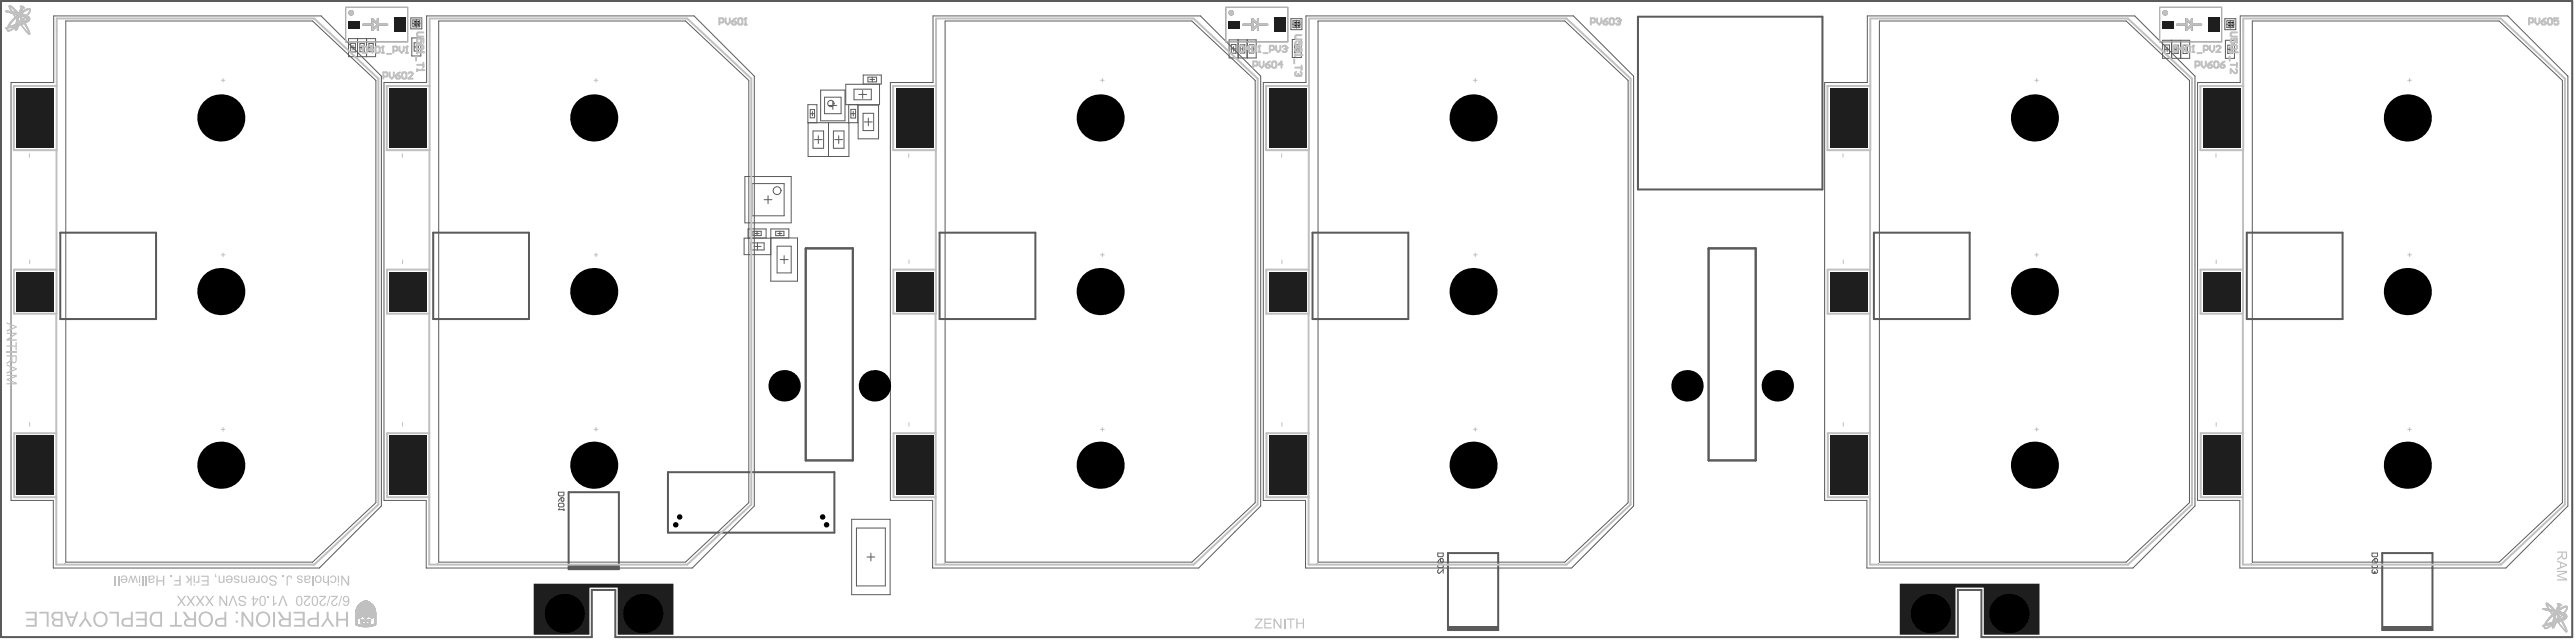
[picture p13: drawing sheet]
<svg xmlns="http://www.w3.org/2000/svg" width="1092mm" height="271mm" viewBox="0 0 1092 271" stroke-linecap="round" stroke-linejoin="round" font-family="sans-serif">
<g fill="none" stroke="#5a5a5a" stroke-width=".42">
<path d="M358.7 35.7h14.4v8.7h-14.4zM365.9 38.4v3.3M342.8 52h17.3v14.3h-17.3zM345.4 59.2h3.3M347.1 57.5v3.3M351.4 52v14.3M354.1 59.2h3.3M355.7 57.5v3.3M364 44.5h8.6v14.3h-8.6zM364.2 40h3.4M366.7 51.7h3.3M368.3 50v3.4"/>
<path d="M319.8 104.5h3M321.3 103v2.9M326.9 101h-11.3v6.9h11.3M326.9 100.9h11.4v18.3h-11.4zM330.9 110h3.4M332.6 108.4v3.3"/>
</g>
<path d="M241.2 208.6h21.3v32.7h-21.3zM283.3 200.2h70.6v25.6h-70.6zM614.2 234.4h21.3v32.7h-21.3zM1010.4 234.4h21.3v32.7h-21.3z" fill="none" stroke="#5a5a5a" stroke-width=".85"/>
<g fill="#5a5a5a">
<path d="M1010.4 265.4h21.3v1.7h-21.3z" fill-rule="evenodd"/>
<path d="M241.2 239.6h21.3v1.7h-21.3z" fill-rule="evenodd"/>
<path d="M614.2 265.4h21.3v1.7h-21.3z" fill-rule="evenodd"/>
</g>
<path d="M236.9 208.6h2.3v1.2l-.4 .4h-1.6l-.3-.4zM236.9 213.7l.3-.4h1.6l.4 .4v.8l-.4 .4h-1.6l-.3-.4zM236.9 216h2.3M238 211h.8l.4 .4v.7l-.4 .4-.8-.4zM238 211l-1.1 1.5M239.2 215.6v.8M609.8 234.4h2.4v1.2l-.4 .4h-1.6l-.4-.4zM609.8 239.5l.4-.4h1.6l.4 .4v.8l-.4 .3h-1.6l-.4-.3zM611 236.8h.8l.4 .4v.7l-.4 .4-.8-.4zM611 236.8l-1.2 1.5M610.2 241.4l-.4 .4v.8l.4 .4h.4l1.6-1.6v1.6" fill="none" stroke="#5a5a5a" stroke-width=".42"/>
<circle cx="236.9" cy="216" r=".17" fill="#5a5a5a"/>
<path d="M237.2 215.6l-.3 .4M1006.1 234.4h2.3v1.2l-.4 .4h-1.5l-.4-.4zM1006.1 239.5l.4-.4h1.5l.4 .4v.8l-.4 .3h-1.5l-.4-.3zM1007.3 236.8h.7l.4 .4v.7l-.4 .4-.7-.4zM1007.3 236.8l-1.2 1.5M1006.5 241.4l-.4 .4v.8l.8 .4" fill="none" stroke="#5a5a5a" stroke-width=".42"/>
<circle cx="1006.9" cy="243" r=".17" fill="#5a5a5a"/>
<path d="M362.2 37.8h7.4v4.5h-7.4zM344.8 55.5h4.5v7.3h-4.5zM353.5 55.5h4.5v7.3h-4.5zM366.1 48h4.5v7.4h-4.5zM318.4 103h5.7v2.9h-5.7zM329.6 104.4h6v11.3h-6zM1007.3 242.6l-.4 .4M1007.3 242.2v.4M1008 241.4l.4 .4v.8l-.4 .4-.7-.4" fill="none" stroke="#5a5a5a" stroke-width=".42"/>
<g fill="none" stroke="#5a5a5a" stroke-width=".42">
<path d="M22.8 6.7h113.4l25.6 25.6v182.2l-26.4 26.3h-112.8v-28.7h-17.9v-177.1h18.1zM27.9 8.9h104.7l26.8 25.2v179l-26.8 25.2h-104.7zM146.6 3.1h26.3v14.6h-26.3zM147.8 16.4h11.5v7.6h-11.5zM148.7 18.4h2v3.6h-2zM149.7 19.2v2M151.6 16.4v7.6M152.6 18.5h1.9v3.4h-1.9zM153.6 19.3v1.8M155.5 16.4v7.6M156.5 18.5h1.8v3.4h-1.8zM157.4 19.3v1.8"/>
<path d="M174.3 7.6h4.6v4.6h-4.6zM174.7 16.1h3.8v7.6h-3.8zM174.9 9.9h3.3M175.1 8.5h2.9v2.9h-2.9zM175.7 19.9h1.8M175.7 18.2h1.8v3.4h-1.8zM176.6 8.3v3.3M176.6 19v1.8M181 6.7h113.4l25.5 25.6v182.2l-26.3 26.3h-112.8v-28.7h-17.9v-177.1h18.1zM186.1 8.9h104.7l26.8 25.2v179l-26.8 25.2h-104.7zM395.8 6.7h113.4l25.5 25.6v182.2l-26.3 26.3h-112.8v-28.7h-17.9v-177.1h18.1zM400.9 8.9h104.6l26.9 25.2v179l-26.9 25.2h-104.6z"/>
<path d="M519.9 3.1h26.3v14.6h-26.3zM521.3 16.9h11.5v7.7h-11.5zM522.2 18.9h2v3.7h-2zM523.2 19.7v2M525.2 16.9v7.7M526.2 19h1.8v3.5h-1.8zM527.1 19.8v1.8M529 16.9v7.7M530 19h1.8v3.5h-1.8zM530.9 19.8v1.8M547.6 7.9h4.6v4.7h-4.6zM548.1 16.7h3.9v7.7h-3.9z"/>
<path d="M548.2 10.2h3.4M548.4 8.8h3v2.9h-3zM549.1 18.8h1.9v3.5h-1.9zM549.9 8.6v3.3M550.1 19.7v1.8M553.9 6.7h113.5l25.5 25.6v182.2l-26.3 26.3h-112.8v-28.7h-18v-177.1h18.1zM559 8.9h104.7l26.9 25.2v179l-26.9 25.2h-104.7zM792 6.7h113.5l25.5 25.6v182.2l-26.3 26.3h-112.8v-28.7h-18v-177.1h18.1zM797.1 8.9h104.7l26.9 25.2v179l-26.9 25.2h-104.7zM916 3.1h26.3v14.6h-26.3zM917.3 17.1h11.5v7.6h-11.5zM918.2 19.1h2v3.6h-2z"/>
<path d="M919.2 19.9v2M921.1 17.1v7.6M922.1 19.2h1.8v3.4h-1.8zM923 20v1.8M924.9 17.1v7.6M925.9 19.2h1.9v3.4h-1.9zM926.9 20v1.8M943.7 7.9h4.6v4.7h-4.6zM943.9 17.1h3.8v7.6h-3.8zM944.3 10.2h3.4M944.5 8.8h3v2.9h-3zM944.9 19.2h1.8v3.4h-1.8z"/>
<path d="M945.8 20v1.8M946 8.6v3.3M950.2 6.7h113.4l25.6 25.6v182.2l-26.3 26.3h-112.9v-28.7h-17.9v-177.1h18.1zM955.3 8.9h104.7l26.9 25.2v179l-26.9 25.2h-104.7zM148.7 20.2h2M152.6 20.2h1.9M156.5 20.2h1.8M348.1 38.2h10.3v13h-10.3zM366.1 31.8h7.7v3.8h-7.7zM368.1 32.7h3.7v2h-3.7zM369 33.7h2M370 32.7v2"/>
<path d="M522.2 20.7h2M526.2 20.7h1.8M530 20.7h1.8M549.1 20.6h1.9M918.2 20.9h2M922.1 20.9h1.8M925.9 20.9h1.9M944.9 20.9h1.8M342.7 44.4h3.8v7.6h-3.8zM343.7 48.2h1.8M343.7 46.4h1.8v3.5h-1.8zM344.6 47.3v1.8"/>
<path d="M349.7 41.2h7v7h-7zM351.6 44.7h3.3M353.2 43v3.4M360 44.4h3.8v7.6h-3.8zM360.9 48.2h2M360.9 46.4h2v3.6h-2zM361.9 47.2v2M315.9 74.8h19.7v19.7h-19.7zM318.9 77.8h13.7v13.7h-13.7zM317.3 97h7.6v3.9h-7.6zM319.4 98h3.5v1.9h-3.5zM320.2 99h1.8"/>
<path d="M321.1 98v1.9M324.1 84.6h3.3M325.8 83v3.3M326.9 97h7.7v3.9h-7.7zM329 98h3.5v1.9h-3.5zM329.9 99h1.8M330.8 98v1.9M361.2 220.1h16.4v32h-16.4zM363.3 223.8h12.2v24.6h-12.2zM367.7 236.1h3.4M369.4 234.4v3.4"/>
<circle cx="352.4" cy="43.9" r="1.33"/>
<circle cx="329.6" cy="80.8" r="1.66"/>
</g>
<g fill="none" stroke="#5a5a5a" stroke-width=".85">
<path d="M.4 .4h1090.6v269.7h-250.6v-20h-10v20h-569.4v-20h-10v20h-250.6zM153.9 10.4h4M157.9 8.1l2.4 2.3-2.4 2.3zM160.3 8.1v4.6M160.3 10.4h4M527.2 10.4h4M531.2 8.1l2.4 2.3-2.4 2.3zM533.6 8.1v4.6M533.6 10.4h4M694.7 7.1h78.3v73.2h-78.3zM923.4 10.4h4M927.4 8.1l2.3 2.3-2.3 2.3z"/>
<path d="M929.7 10.4h4M929.7 8.1v4.6M25.6 98.6h40.6v36.6h-40.6zM183.7 98.6h40.7v36.6h-40.7zM398.5 98.6h40.7v36.6h-40.7zM556.7 98.6h40.6v36.6h-40.6zM794.8 98.6h40.6v36.6h-40.6zM953 98.6h40.6v36.6h-40.6zM341.8 105.3h19.9v89.9h-19.9zM724.7 105.3h20v89.9h-20z"/>
</g>
<g fill="none" stroke="#5a5a5a" stroke-width="1.7">
<circle cx="148.9" cy="5.4" r=".33"/>
<circle cx="522.2" cy="5.4" r=".33"/>
<circle cx="918.4" cy="5.4" r=".33"/>
</g>
<g fill="none" stroke="#c0c0c0" stroke-width=".42">
<path d="M2.3 12v.1M2.4 4.7v.1M2.4 11.9v.2M2.4 4.7v.2M2.4 11.8v.3M2.5 4.6l.1 .4M2.6 11.8v.3M2.7 4.6v.4M2.7 11.8v.3M2.7 4.6v.5M2.8 11.7l-.1 .4M2.9 4.6v.5"/>
<path d="M2.9 11.7v.3M3 4.6v.5M3 11.6v1.2M3.1 11.5v1.5M3.2 4.7v.4M3.2 11.4v1.7M3.3 4.7v.4M3.3 11.2v1.1M3.3 12.6v.5M3.3 4.7v.5M3.3 12.8l.1 .4M3.4 10.9l-.1 1.1"/>
<path d="M3.5 4.7v.5M3.5 10.8v1M3.5 12.8v.4M3.6 4.7v.6M3.6 12.8v.4M3.6 10.5v1.3M3.7 4.8v.5M3.7 10.4v.8M3.7 11.3v.5M3.7 12.8v.4M3.8 2.6v.3M3.8 4.8v.5"/>
<path d="M3.8 10.2v.8M3.8 11.3v.5M3.8 12.8v.3M3.9 4.8l.1 .6M3.9 11.2v.6M3.9 12.8v.3M4 2.3v1M4 10l-.1 .9M4 2.3v1.2M4 4.8v.6M4 9.9v.8M4 11.2v.6"/>
<path d="M4 12.8v.3M4.1 4.8v.6M4.1 11.2v.6M4.1 12.8v.3M4.2 2.3v1.5M4.2 9.7l-.1 .8M4.3 2.3v.5M4.3 3.1v.8M4.3 4.8v.7M4.3 9.6v.7M4.3 11.2v.5M4.3 12.7v.4"/>
<path d="M4.3 3.2v.9M4.3 9.5v.7M4.3 11.1v.6M4.3 12.7v.3M4.4 2.4v.5M4.4 3.5l.1 .8M4.4 4.8l.1 .7M4.4 11.1v.6M4.5 9.3l-.1 .9M4.5 12.6l-.1 .4M4.6 2.5v.4M4.6 3.8v.7"/>
<path d="M4.6 4.8v.7M4.6 9.3v.6M4.6 11v.6M4.6 12.6v.3M4.6 2.5l.1 .6M4.6 3.9l.1 .8M4.6 4.9v.6M4.6 12.5v.3M4.7 9l-.1 .9M4.8 2.6v.6M4.8 4.2v.6M4.8 4.9v.7"/>
<path d="M4.8 9v.6M4.8 10.9v.7M4.8 12.5v.3M4.9 2.6v.6M4.9 4.3v1.3M4.9 8.9v.7M4.9 10.9v.7M4.9 12.5v.3M4.9 2.7l.1 .6M4.9 4.5v1.1M5 8.6l-.1 .9M5 10.9v.6"/>
<path d="M5 12.3l-.1 .4M5.1 2.9v.5M5.1 4.7v1M5.1 8.6v.7M5.1 10.9v.6M5.1 12.3v.3M5.2 2.9v.6M5.2 4.8v.9M5.2 8.4v.9M5.2 10.9v.6M5.2 12.2v.3M5.3 3v.6"/>
<path d="M5.3 5v.7M5.3 8.3v.7M5.3 10.8v.7M5.3 12.1v.4M5.4 3.1v.6M5.4 5v.8M5.4 8.3v.7M5.4 10.8v.7M5.4 12.1v.3M5.5 3.2l.1 .7M5.5 5.1l.1 .9M5.6 8.1l-.1 .8"/>
<path d="M5.6 10.7l-.1 .8M5.6 12v.3M5.6 3.3v.6M5.6 5.1v1M5.6 8v.7M5.6 10.7v.7M5.6 11.9v.3M5.7 3.3l.1 .8M5.7 5.1l.1 1.2M5.7 10.7v.7M5.8 7.9l-.1 .7M5.8 11.8v.3"/>
<path d="M5.9 3.5v.7M5.9 5.1v1.3M5.9 7.8v.7M5.9 10.6v.7M5.9 11.8v.3M5.9 5.1v.7M5.9 6.1v.4M5.9 7.7v.7M5.9 11.7v.3M6 3.6l.1 .8M6 5.1v.8M6 6.2l.1 .5"/>
<path d="M6.1 7.5l-.1 .8M6.1 10.5v.8M6.1 11.6v.3M6.2 3.8v.7M6.2 5.1v.8M6.2 6.4v.4M6.2 7.5v.7M6.2 10.5v.7M6.2 11.5v.3M6.2 3.9v.6M6.2 6.5v.5M6.2 7.4v.7"/>
<path d="M6.3 3.9l.1 .8M6.3 5.2v.8M6.3 6.7l.1 .4M6.3 10.5v.7M6.4 7.3l-.1 .7M6.4 11.4v.3M6.4 11.9v.6M6.5 4.1v.7M6.5 5.2v.8M6.5 6.9v1M6.5 10.5v2.3M6.5 4.2l.1 .8"/>
<path d="M6.5 5.2l.1 .9M6.5 7v.9M6.6 10.3v2.6M6.7 4.3v.8M6.7 5.3v.8M6.7 7v.7M6.7 10v2.9M6.8 4.4v.7M6.8 5.3v.8M6.8 6.9v.8M6.8 9.6v3.3M6.8 4.5l.1 1.6"/>
<path d="M6.9 6.7v1.2M6.9 9l-.1 3.8M7 4.6v1.5M7 6.7v.7M7 7.7v.3M7 8.6v2.6M7 12.5v.3M7.1 4.8v1.3M7.1 6.6v.8M7.1 7.7v3.4M7.1 12.1v.6M7.2 4.9v1.3"/>
<path d="M7.2 6.5v.8M7.2 7.8v3.2M7.2 12.1v.4M7.3 5v1.2M7.3 6.4v.8M7.3 7.5v2.3M7.3 10.2v.7M7.3 11.9v.6M7.4 5.1v4.4M7.5 10.1v.8M7.5 11.5l-.1 .8M7.5 5.2v3.8"/>
<path d="M7.5 11.4v.6M7.6 5.4l.1 3.5M7.7 10v.9M7.7 11l-.1 .8M7.8 5.5v2.7M7.8 8.7v.3M7.8 10v1.5M7.8 5.5v2.5M7.8 8.9v.2M7.8 10v1.3M7.9 9l.1 .3M8 5.5l-.1 2.2"/>
<path d="M8 9.9l-.1 1.2M8.1 5.3v1.9M8.1 9.2v.2M8.1 9.9v.9M8.1 9.3l.1 1.4M8.2 4.9v2.1M8.3 4.8v2.3M8.3 9.4v1.3M8.4 4.5v2.7M8.4 9.2v1.4M8.5 2.7v.1M8.5 4.2v3.2"/>
<path d="M8.5 8.6l-.1 2M8.6 2.6v.3M8.6 4.1v3.4M8.6 8.4v.6M8.6 9.5v1M8.7 2.6v.3M8.7 3.8v4.9M8.7 9.3v1.2M8.8 2.6v.3M8.8 3.6v1.2M8.8 5.3v1.4M8.8 6.8v1.4"/>
<path d="M8.8 9.3v.2M8.8 9.6v.9M8.9 2.6v.3M8.9 3.5v1.2M8.9 5.2v1.5M8.9 6.9v1.1M8.9 9.2v.2M8.9 9.6v.9M9 2.6v1.9M9.1 5.1v3.1M9.1 9l-.1 .3M9.1 9.5v1.2"/>
<path d="M9.1 2.7v1.4M9.1 5.1v2M9.1 7.3v1M9.1 9v.2M9.1 9.5v.9M9.1 10.5v.4M9.2 2.6v1.3M9.2 5.1v1.8M9.2 7.4v1M9.2 8.9v.2M9.2 9.5v.9M9.2 10.7v.2"/>
<path d="M9.3 7.5v1.5M9.3 9.4v.9M9.3 10.8l.1 .4M9.4 2.6v1.2M9.4 4.2v2.6M9.4 2.6v4.3M9.4 7.7v1.2M9.4 9.3v1M9.4 10.9v.3M9.5 5.9l.1 1.1M9.5 7.9l.1 1.1M9.5 9.3v.9"/>
<path d="M9.5 11.1l.1 .4M9.6 2.6l-.1 2.9M9.7 2.7v1.7M9.7 4.7v.6M9.7 6v1M9.7 8.1v1M9.7 9.3v.9M9.7 11.2v.3M9.7 2.7v.7M9.7 8.2v2M9.7 11.4v.3M9.8 2.7v.6"/>
<path d="M9.8 6v1M9.8 11.5l.1 .3M9.9 4.6l-.1 .6M9.9 8.2l-.1 2M10 3v.3M10 4.5v.6M10 6.1v1M10 8v.3M10 8.6v1.5M10 11.6v.4M10 3l.1 .4M10 8.7v1.4"/>
<path d="M10 11.8l.1 .3M10.1 4.5l-.1 .6M10.1 7.9l-.1 .4M10.2 3.1v.3M10.2 4.4v.6M10.2 6.1v1.1M10.2 7.8v.3M10.2 9v1M10.2 11.9v.3M10.3 3.2v.2M10.3 4.4v.5M10.3 6.1v1.1"/>
<path d="M10.3 7.7v.3M10.3 9v1M10.3 12v.4M10.3 4.3v.5M10.3 6.2v1.1M10.3 12.1l.1 .4M10.4 7.6l-.1 .4M10.4 8.9v1.3M10.5 4.2v.6M10.5 6.2v1.2M10.5 7.5v.3M10.5 8.9v1.5"/>
<path d="M10.5 12.3v.3M10.6 12.4l.1 .4M10.7 4.2v.5M10.7 6.3l-.1 1.4M10.7 8.7v1.9M10.7 4.2v.4M10.7 6.3v1.3M10.7 8.7v2.1M10.7 12.5v.4M10.8 4.1v.5M10.8 6.4v1.1M10.8 8.6v1.1"/>
<path d="M10.8 10v.9M10.8 12.6v.4M10.9 6.4l.1 1.2M10.9 8.6v1.1M10.9 10.1l.1 1.1M10.9 12.8l.1 .4M11 4l-.1 .5M11 4v.5M11 6.4v1.3M11 8.5v1.1M11 10.4v.9M11 12.9v.4"/>
<path d="M11.1 3.9v.5M11.1 6.4v1.3M11.1 10.5l.1 1M11.1 13l.1 .4M11.2 8.3l-.1 1.3M11.3 3.9v.4M11.3 6.5v1.3M11.3 8.3v1.3M11.3 10.8v.9M11.3 13.1v.5M11.3 6.5v1.5M11.3 8.1v1.4"/>
<path d="M11.3 10.9v.9M11.3 13.2v.5M11.4 11.1l.1 1M11.4 13.4l.1 .4M11.5 3.8v.4M11.5 6.3l-.1 3.2M11.6 3.8v.4M11.6 6.2v3.1M11.6 11.4v.8M11.6 13.5v.4M11.6 3.7v.5M11.6 11.5l.1 1"/>
<path d="M11.6 13.6l.1 .4M11.7 6l-.1 .5M11.7 6.7l-.1 2.6M11.8 3.7v.4M11.8 5.9v.5M11.8 6.8v2.5M11.8 11.8v.9M11.8 13.7v.4M11.9 3.7v.4M11.9 5.8v.5M11.9 6.9v2.3M11.9 12v.8"/>
<path d="M11.9 13.8v.4M11.9 6.9v2.2M11.9 12.1l.1 1M11.9 13.9l.1 .5M12 3.6l-.1 .5M12 5.5l-.1 .6M12.1 3.6v.4M12.1 5.5v.5M12.1 7v2M12.1 12.5v.8M12.1 14v.4M12.2 3.6v.4"/>
<path d="M12.2 5.3v.5M12.2 7v2M12.2 12.6v.9M12.2 14v.5M12.2 7.1v1.8M12.2 12.8l.1 1M12.2 14.1l.1 .5M12.3 5.1l-.1 .7M12.4 3.6v.4M12.4 4.9v.6M12.4 7.3v1.4M12.4 13.1v1.5"/>
<path d="M12.5 3.6l.1 .5M12.5 7.4v1.2M12.5 13.3v1.4M12.6 4.5l-.1 1M12.6 3.7v1.4M12.6 7.6v.8M12.6 13.7v.9M12.7 3.7v1.3M12.7 7.8v.4M12.7 14v.4M12.8 3.8v1M12.9 3.9v.6"/>
<path d="M146.6 3.1h26.3v14.6h-26.3zM519.9 3.1h26.3v14.6h-26.3zM916 3.1h26.3v14.6h-26.3zM252 34h1.6M252.8 33.3v1.5M625 34h1.5M625.8 33.3v1.5M863.1 34h1.5M863.9 33.3v1.5M12.5 65.1v1.6M170.7 65.1v1.6M385.5 65.1v1.6"/>
<path d="M543.6 65.1v1.6M781.7 65.1v1.6M939.9 65.1v1.6M12.6 110.2v1.6M170.8 110.2v1.6M252 108h1.6M252.8 107.2v1.6M385.5 110.2v1.6M543.7 110.2v1.6M625 108h1.5M625.8 107.2v1.6M781.8 110.2v1.6"/>
<path d="M863.1 108h1.5M863.9 107.2v1.6M940 110.2v1.6M12.6 179.1v1.6M170.8 179.1v1.6M385.5 179.1v1.6M543.7 179.1v1.6M781.8 179.1v1.6M940 179.1v1.6M252 182h1.6M252.8 181.2v1.6M625 182h1.5"/>
<path d="M625.8 181.2v1.6M863.1 182h1.5M863.9 181.2v1.6M150.9 260l1.1 .1M150.9 259.9h.9M150.9 259.8h.8M150.9 259.6l.6 .1M150.9 259.5h.5M150.9 259.3h.5M150.9 259.1h.5M151 259h8.3M151 258.8l8.3 .1"/>
<path d="M151 258.7h8.2M151 258.6h8.2M151.1 258.5h8.1M151.1 258.4l8.1 .1M151.1 258.3h1.2M151.1 258.2h1.1M151.2 258.1h.9M151.4 259.4l-.5 .1M151.4 257.5h1.3M151.4 259.2l-.5 .1M151.5 257.4h1.2M151.5 257.3h1.1"/>
<path d="M151.6 259.1h1.7M151.6 257.2h1M151.7 259.2h1.5M151.9 259.3h1.1M152 258h-.8M152.1 259.4h.7M152.1 257.9h-.8M152.2 256.3h1.8M152.3 257.7l-1 .1M152.3 257l-.6 .1M152.3 256.2h1.1M152.4 257.6l-1.1 .1"/>
<path d="M152.4 256.9l-.7 .1M152.4 256.1h1M152.5 257.6h.2M152.5 256.8l-.7 .1M152.6 256.7h-.7M152.6 257.7h.1M152.6 258.3h1M152.7 256.6l-.8 .1M152.7 257.5l-1.3 .1M152.7 258.2h.8M152.8 256.5l-.8 .1M152.8 258.1h.6"/>
<path d="M153 257.4h1.1M153 257.3l1.1 .1M153 257.2h.4M153 257.1h.4M153 257h.4M153 256.9h.4M153.1 259.9h1.4M153.2 259.8h1.1M153.2 255.5h2.2M153.4 258h-.4M153.4 255.4h1.3M153.4 259.7h.7"/>
<path d="M153.5 257.9h-.5M153.5 255.9l-.9 .1M153.5 256.8l-.5 .1M153.5 257.3h.5M153.6 256.2h.3M153.6 257.7l-.6 .1M153.6 256.7h-.6M153.6 257.2h.3M153.6 255.8l-.9 .1M153.7 256.1h.2M153.7 257.6l-.7 .1M153.7 256.6l-.7 .1"/>
<path d="M153.7 259l-2.7 .1M153.7 255.2h2.8M153.8 257.1h.1M153.8 256.6h.3M153.8 257.6h.3M153.8 255.7l-1 .1M153.9 259h2.5M153.9 256.7h.2M153.9 258.3h1.1M153.9 257.7h.2M153.9 255.1h2.4M154 255.6l-1 .1"/>
<path d="M154 256.8h.1M154.1 256.5l-1.1 .1M154.1 258.2h.7M154.1 257.5l-1.1 .1M154.1 256.4l-2 .1M154.1 255h2M154.1 255.5l-1 .1M154.2 258.1h.5M154.2 259.1h1.8M154.3 254.9h1.6M154.4 256.5h1M154.4 257.4h1"/>
<path d="M154.4 257.3l1 .1M154.4 257.2h.3M154.4 257.1h.3M154.4 257h.3M154.4 256.4h1M154.4 256.3h.3M154.4 256.2h.3M154.4 256h.3M154.4 255.5h1M154.4 259.2h1.4M154.6 259.3h1.1M154.6 254.7h1.1"/>
<path d="M154.7 258h-.4M154.8 256.9h-.4M154.8 255.9l-.4 .1M154.8 255.2l-1.2 .1M154.8 257.9h-.4M154.8 254.6h.6M154.8 259.4h.6M154.9 256.3h.4M154.9 255.8l-.5 .1M154.9 256.8l-.5 .1M154.9 255.4h.4M154.9 257.3h.4"/>
<path d="M154.9 257.7l-.5 .1M155 256.2h.2M155 256.7h-.6M155 255.7l-.6 .1M155 255.3h.2M155 257.2h.2M155 257.6l-.6 .1M155.1 256.1h.1M155.1 254.5h.1M155.2 257.6h.2M155.2 256.7h.2M155.2 255.7h.2"/>
<path d="M155.3 257.7h.1M155.3 258.3h1M155.3 256.8h.1M155.3 255.8h.1M155.4 256.6l-1 .1M155.4 258.2h.8M155.4 257.5l-1 .1M155.4 255.6l-1 .1M155.5 255.2l1.2 .1M155.5 258.1h.6M155.7 257.4h1M155.7 257.3l1 .1"/>
<path d="M155.7 257.2h.4M155.7 257.1h.4M155.7 257h.4M155.7 256.9h.4M155.7 256.4h1M155.7 256.3h1M155.7 256.2h.4M155.7 256h.4M155.7 255.9h.4M155.7 255.8h.4M155.7 255.7h.4M155.7 255.6h.4"/>
<path d="M155.7 255.5l1.5 .1M155.7 255.4l1.3 .1M155.7 255.3l1.1 .1M155.7 259.9h1.5M155.9 259.8h1.1M156 258h-.3M156.1 259.7h.7M156.1 257.9h-.4M156.2 256.8h-.5M156.2 257.3h.4M156.2 256.2h.4M156.3 256.7h-.6"/>
<path d="M156.3 257.7l-.6 .1M156.3 255.6l1 .1M156.3 257.2h.2M156.3 256.1h.2M156.4 256.6l-.7 .1M156.4 257.6l-.7 .1M156.4 255.7l1.1 .1M156.5 256.6h.2M156.5 257.6h.2M156.5 259h2.8M156.6 256.7h.1M156.6 257.7h.1"/>
<path d="M156.6 258.3h1M156.6 255.8l1 .1M156.7 256.8h.1M156.7 256.5l-1 .1M156.7 257.5l-1 .1M156.7 258.2h.8M156.8 255.9l.9 .1M156.8 258.1h.6M156.9 256l.9 .1M156.9 259.1h1.8M157 256.7h.4M157 256.6h.4"/>
<path d="M157 256.5l1.2 .1M157 257.4h1M157 257.3l1.8 .1M157 257.2h.4M157 257.1h.4M157 257h.4M157 256.9h.4M157 256.8h.4M157 256.5h1.1M157 256.3h1M157 256.2h.9M157.1 259.2h1.4"/>
<path d="M157.2 259.3h1.1M157.4 258h-.4M157.5 257.9h-.5M157.5 259.4h.6M157.6 256.6h.7M157.6 257.7l-.6 .1M157.6 257.2h.3M157.7 256.7h.7M157.7 257.6l-.7 .1M157.8 256.8l.7 .1M157.8 257.6h.2M157.8 256.9l.7 .1"/>
<path d="M157.9 257h.7M157.9 258.3h1.2M157.9 257.7h.1M158 257.1l.7 .1M158 257.5l-1 .1M158.1 258.2h1M158.2 258.1h.9M158.2 257.4l.6 .1M158.3 257.5l.6 .1M158.3 258h.7M158.3 257.6l.6 .1M158.4 257.9h.6"/>
<path d="M158.4 257.7l.6 .1M158.4 259.9h1M158.6 259.8h.8M158.7 257.3h-1.2M158.8 259.7h.6M158.8 259.2h.5M158.8 259.1l.5 .1M158.8 259.4h.5M158.8 259.3h.5M158.9 259.5l.5 .1M1078.5 258v.1M1078.5 258v.2"/>
<path d="M1078.6 257.9v.3M1078.7 257.9v.4M1078.8 257.9v.5M1078.9 257.9v.5M1079.1 257.9v.5M1079.2 258v.4M1079.4 258v.4M1079.5 258v.5M1079.7 258v.5M1079.8 258.1v.5M1079.9 255.9v.3M1079.9 258.1v.5"/>
<path d="M1080 255.7v.7M1080 258.1v.5M1080.1 255.6v1.2M1080.1 258.1v.6M1080.2 255.6v1.3M1080.2 258.1v.6M1080.3 255.6l.1 1.6M1080.3 258.1l.1 .6M1080.4 255.6v.5M1080.4 256.5v.9M1080.4 258.1v.6M1080.5 255.7v.5"/>
<path d="M1080.5 256.8v.7M1080.5 258.1v.6M1080.6 255.7l.1 .5M1080.6 256.9l.1 .9M1080.6 258.1v.7M1080.7 255.8v.5M1080.7 257.2v.6M1080.7 258.2v.6M1080.8 255.9l.1 .6M1080.8 257.4l.1 .7M1080.8 258.2l.1 .7M1081 255.9v.6"/>
<path d="M1081 257.6v1.3M1081.1 256v.5M1081.1 257.8v1.1M1081.1 256.1l.1 .6M1081.1 257.9l.1 1.1M1081.3 256.2v.6M1081.3 258.1v.9M1081.4 256.2v.7M1081.4 258.3v.7M1081.5 256.4v.6M1081.5 258.3v.8M1081.6 256.5v.6"/>
<path d="M1081.6 258.4v.7M1081.7 256.5v.7M1081.7 258.4v1M1081.8 256.6v.7M1081.8 258.4v1.1M1081.9 256.7l.1 .8M1082 258.4v1.3M1082 256.8v.7M1082 258.4v.7M1082 259.4v.4M1082.1 256.9v.7M1082.1 258.4v.8"/>
<path d="M1082.1 259.5v.4M1082.2 257l.1 .8M1082.2 258.4v.8M1082.2 259.6l.1 .5M1082.3 257.1v.7M1082.3 258.4v.8M1082.3 259.8v.5M1082.4 257.2v.7M1082.4 258.5v.8M1082.4 260v.3M1082.5 257.3l.1 .8M1082.5 258.5v.8"/>
<path d="M1082.6 257.5v.7M1082.6 258.5v.8M1082.7 257.5l.1 .9M1082.7 258.5v.9M1082.9 257.7v.7M1082.9 258.6v.8M1083 257.8v1.6M1083.1 260v1.3M1083.2 258.1v1.3M1083.2 259.9v.7M1083.3 258.1v1.4M1083.3 259.8v.8"/>
<path d="M1083.4 258.3v1.2M1083.4 259.7v.8M1083.5 258.4v1.1M1083.5 259.7v3.1M1083.6 258.4v4.2M1083.7 258.7v3.4M1083.9 258.7l-.1 3M1083.9 258.8v2.5M1084 258.8v2.2M1084.2 258.6l-.1 2.1M1084.2 258.4v1.9M1084.4 258.1v2.3"/>
<path d="M1084.5 257.8v2.7M1084.6 257.7v2.9M1084.7 255.9v.3M1084.7 257.4v3.4M1084.8 255.9v.3M1084.8 257.2v3.8M1084.9 255.9v.3M1084.9 256.9v1.5M1084.9 258.6v3.2M1085 255.9v.3M1085 256.8v1.2M1085 258.5v1.5"/>
<path d="M1085.1 255.9v.4M1085.1 256.7v1.1M1085.1 258.5v2.8M1085.2 256v1.6M1085.2 258.4v3.2M1085.3 255.9v1.3M1085.3 258.4v1.8M1085.5 255.9v1.2M1085.5 257.5v2.6M1085.5 255.9v4.3M1085.6 255.9v2.8M1085.6 259.2v1"/>
<path d="M1085.7 255.9v2.8M1085.7 259.2v1.1M1085.8 256v.7M1085.8 258v.6M1085.8 259.3v1M1085.9 256v.6M1085.9 257.9v.6M1085.9 259.3v1M1086 256.1v.5M1086 259.4l.1 1M1086.1 257.8v.6M1086.2 256.3v.3"/>
<path d="M1086.2 257.8v.6M1086.2 259.4v1M1086.2 256.4v.3M1086.2 259.4l.1 1.1M1086.3 257.7v.6M1086.4 256.5v.2M1086.4 257.7v.5M1086.4 259.4v1.1M1086.5 256.5v.2M1086.5 257.6v.5M1086.5 259.5v1.1M1086.5 259.5l.1 1.1"/>
<path d="M1086.6 257.5l-.1 .6M1086.7 257.5v.5M1086.7 259.6v1.4M1086.8 257.5v.5M1086.8 259.6v1.4M1086.9 257.4v.5M1086.9 259.7v1.1M1087 257.4v.4M1087 259.7v1.1M1087.1 257.3v.5M1087.1 259.7v1.3M1087.2 257.2v.5"/>
<path d="M1087.2 259.7v1.3M1087.3 259.8l.1 1.3M1087.4 257.1l-.1 .6M1087.4 257.1v.5M1087.4 259.8v1.5M1087.5 257.1v.4M1087.5 259.7v3.1M1087.6 257.1v.4M1087.7 259.5l-.1 3.2M1087.8 257v.5M1087.8 259.4v.4M1087.9 257l-.1 .5"/>
<path d="M1087.9 259.2l-.1 .5M1088 257v.4M1088 259.1v.5M1088.1 256.9v.5M1088.1 259v.4M1088.1 256.9v.4M1088.2 258.7l-.1 .7M1088.3 256.9v.4M1088.3 258.6v.5M1088.4 256.9v.4M1088.4 258.4v.7M1088.5 256.9v.4"/>
<path d="M1088.5 258.2v.6M1088.6 256.9v.4M1088.6 258v.7M1088.7 256.9v1.7M1088.8 257v1.3M1088.9 257.1v1M1089 257.1v.9M150.9 263.5h.5M150.9 263.4h.5M150.9 263.2h.5M150.9 264.7l1.3 .1M150.9 264.6l1 .1"/>
<path d="M150.9 264.4l.5 .1M150.9 264.3h.5M150.9 264.2h.5M150.9 264.1h.5M150.9 264h.5M150.9 263.9h.5M150.9 263.8h.5M150.9 263.7h.5M150.9 263.6h.5M150.9 264.5l.8 .1M150.9 261.5h.5M150.9 263.1h.5"/>
<path d="M150.9 262.8h.5M150.9 262.7h.5M150.9 262.2h.5M150.9 262.1h.5M150.9 262h.5M150.9 261.9h.5M150.9 261.8h.5M150.9 261.7h.5M150.9 261.6h.5M150.9 262.9h.5M150.9 262.6h.5M150.9 262.5h.5"/>
<path d="M150.9 262.4h.5M150.9 262.3h.5M150.9 260.1l1.4 .1M150.9 261.1h8.5M150.9 261h8.5M150.9 260.9h8.5M150.9 260.8h8.5M150.9 260.7h8.5M150.9 260.6h8.5M150.9 260.5h8.5M150.9 260.4h8.5M150.9 260.3h8.5"/>
<path d="M150.9 260.2h8.5M150.9 264.8l1.7 .1M151.1 264.9l2 .1M151.4 265.1h2.4M151.5 261.5h1.9M151.7 265.2h6.9M151.7 261.6h1.6M151.8 261.7h1.3M151.9 265.3h6.4M152 261.8h.9M152.1 261.9h.7M152.2 262h.5"/>
<path d="M152.3 262.1h.3M152.3 265.4h5.6M152.4 262.2h.1M152.6 260.2h2.4M152.7 265.5h4.8M152.9 260.1h1.8M153 262.8l4.2 .1M153 262.7l1 .1M153 262.9h4.2M153.1 263.1h4.1M153.1 263.5h.5M153.1 263.4h.5"/>
<path d="M153.1 263.2l.5 .1M153.1 263.7h.5M153.1 263.6h.5M153.1 263.9h.5M153.1 263.8h.5M153.2 264.1h.4M153.2 264h.4M153.2 265.6h3.8M153.4 264.3l.8 .1M153.4 264.2l.3 .1M153.4 264.4l1.2 .1M153.4 264.5h3.5"/>
<path d="M153.6 261.3l-2.7 .1M154 261.3h2.3M154.1 264.6h2.1M154.2 261.5h1.9M154.3 263.2h1.7M154.3 261.6h1.6M154.4 265.7h1.4M154.5 261.7h1.3M154.5 264.7h.4M154.6 261.8h1M154.7 261.9h.8M154.8 264.5h.7"/>
<path d="M154.9 262h.5M155 263.5h.3M155 263.4h.3M155 264.3h.3M155 264.2h.3M155 264.1h.3M155 264h.3M155 263.9h.3M155 263.8h.3M155 263.7h.3M155 263.6h.3M155 262.1h.3"/>
<path d="M155 262.8h.2M155.1 262.2h.1M155.3 260.2h2.3M155.3 264.7h.5M155.5 260.1h1.9M155.6 264.5h1.3M156 264.4h.9M156.2 262.8h1M156.6 264h.5M156.6 263.8h.5M156.6 263.7h.5M156.6 263.6h.5"/>
<path d="M156.6 261.3h2.8M156.7 263.5h.4M156.7 263.2h.5M156.8 261.5h1.9M156.9 264.2l-.3 .1M157 261.6h1.6M157.1 264.1l-.5 .1M157.1 263.9l-.5 .1M157.1 261.7h1.3M157.2 263.4h-.5M157.2 263.1l-4.1 .1M157.3 261.8h1"/>
<path d="M157.4 261.9h.8M157.5 262h.6M157.7 262.1h.2M157.7 262.2h.1M158 260.2h1.4M158 264.8h1.4M158.2 260.1h1.2M158.3 264.7h1.1M158.6 264.6h.8M158.8 265.1h-2.3M158.9 264.5h.5M158.9 263.5h.5"/>
<path d="M158.9 263.4h.5M158.9 263.2h.5M158.9 264.3h.5M158.9 264.2h.5M158.9 264.1h.5M158.9 264h.5M158.9 263.9h.5M158.9 263.8h.5M158.9 263.7h.5M158.9 263.6h.5M158.9 261.5h.5M158.9 263.1h.5"/>
<path d="M158.9 262.8h.5M158.9 262.7h.5M158.9 262.2h.5M158.9 262.1h.5M158.9 262h.5M158.9 261.9h.5M158.9 261.8h.5M158.9 261.7h.5M158.9 261.6h.5M158.9 262.9h.5M158.9 262.6h.5M158.9 262.5h.5"/>
<path d="M158.9 262.4h.5M158.9 262.3h.5M159.1 264.9l-1.9 .1M159.3 264.8l-1.6 .1M159.4 261.2l-8.5 .1M1078.5 265.2v.2M1078.5 265.1v.3M1078.6 265.1v.3M1078.7 265.1v.3M1078.8 265.1v.3M1078.9 265v.3M1079.1 264.9v1.2"/>
<path d="M1079.1 264.9v1.3M1079.3 264.7v1.7M1079.4 264.5v1.1M1079.4 265.9v.5M1079.5 264.4v.9M1079.5 266.1v.3M1079.5 266.1v.4M1079.6 264.1l-.1 1.1M1079.7 263.9v1.2M1079.7 266.1v.4M1079.8 266.1v.4M1079.8 263.7v1.4"/>
<path d="M1079.9 263.5v.8M1079.9 264.6v.5M1079.9 266.1v.3M1080 263.5v.7M1080 264.5v.6M1080 266.1v.3M1080.1 264.5v.6M1080.1 266.1v.3M1080.1 263.2v.9M1080.2 263.1v.7M1080.2 264.5v.6M1080.2 266.1v.3"/>
<path d="M1080.4 262.9l-.1 .9M1080.4 264.5l-.1 .6M1080.4 266v.4M1080.4 262.8v.7M1080.4 264.4v.6M1080.4 266v.3M1080.5 262.7v.8M1080.5 264.4v.6M1080.5 266v.3M1080.6 265.9v.3M1080.7 262.6l-.1 .7M1080.7 264.3l-.1 .7"/>
<path d="M1080.7 262.4v.8M1080.7 264.3v.6M1080.7 265.8v.3M1080.9 262.2l-.1 .9M1080.9 264.2v.7M1080.9 265.7l-.1 .4M1081 262.2v.7M1081 264.2v.7M1081 265.7v.4M1081.1 262v.8M1081.1 264.2v.6M1081.1 265.7v.3"/>
<path d="M1081.1 265.6v.3M1081.2 261.9l-.1 .8M1081.3 261.8v.8M1081.3 264.2v.6M1081.3 265.5v.3M1081.4 261.6v.8M1081.4 264.1v.7M1081.4 265.4v.3M1081.5 261.6v.6M1081.5 264.1v.7M1081.5 265.4v.3M1081.6 261.5v.7"/>
<path d="M1081.6 264.1v.7M1081.6 265.4v.2M1081.7 264v.7M1081.7 261.3v.8M1081.7 265.2v.4M1081.8 261.3v.6M1081.8 264v.7M1081.8 265.2v.2M1082 261.1l-.1 .8M1082 263.9l-.1 .8M1082 265.1l-.1 .3M1082 261v.7"/>
<path d="M1082 263.9v.7M1082 265v.3M1082.1 261v.6M1082.1 263.9v.7M1082.1 265v.2M1082.3 260.8l-.1 .8M1082.3 263.8l-.1 .8M1082.3 264.8l-.1 .4M1082.3 260.7v.7M1082.3 263.8v.7M1082.3 264.8v.3M1082.4 260.6v.7"/>
<path d="M1082.4 263.8v.7M1082.4 264.8v.2M1082.5 260v1.3M1082.5 263.8l.1 2.3M1082.6 260.3v.9M1082.6 263.7v2.5M1082.8 260.3l-.1 .8M1082.8 263.3v2.9M1082.9 260.2v.8M1082.9 262.9v3.3M1083 260.1v1M1083 262.6v3.5"/>
<path d="M1083.1 261.9l-.1 2.9M1083.1 265.7l-.1 .4M1083.2 261v.3M1083.2 261.6v2.8M1083.2 265.6v.4M1083.3 261.1v3.2M1083.3 265.4v.5M1083.4 260.8v2.3M1083.4 263.5v.7M1083.4 265.2v.5M1083.5 263.5v.7M1083.5 265.1v.5"/>
<path d="M1083.6 263.4v.8M1083.6 264.7v.7M1083.7 263.4v.8M1083.7 264.5v.6M1083.8 261.9l.1 .4M1083.8 263.3v1.7M1083.9 262.2v.2M1083.9 263.3v1.3M1084 262.2v.3M1084 263.2v1.2M1084.1 262.3l.1 .4M1084.2 263.2l-.1 1"/>
<path d="M1084.2 262.6v.2M1084.2 263.2v.8M1084.3 262.7l.1 1.3M1084.5 262.5v1.4M1084.6 262.2v1.7M1084.7 261.7l-.1 .9M1084.7 262.8l-.1 1.1M1084.8 261.4v.6M1084.8 262.7v1.1M1084.9 262.6v1.2M1085 260.2v1.1M1085 262.5v.2"/>
<path d="M1085 262.9v.9M1085.1 262.4v.2M1085.1 262.9v1M1085.2 262.2v.4M1085.2 262.8v1.4M1085.3 260.7v1M1085.3 262.2v.2M1085.3 262.8v.9M1085.3 264v.2M1085.4 260.8v1.5M1085.4 262.7v.9M1085.4 264.1l.1 .4"/>
<path d="M1085.5 261v1.2M1085.5 262.6v1M1085.5 264.2v.3M1085.6 261.2v1M1085.6 262.6v.9M1085.6 264.4v.3M1085.7 261.3l.1 1.1M1085.7 264.5l.1 .3M1085.8 262.6v.9M1085.8 261.5v2M1085.8 264.7v.3M1085.9 261.5v2"/>
<path d="M1085.9 264.8v.3M1086 264.8l.1 .5M1086.1 261.3l-.1 2.1M1086.2 261.3v.3M1086.2 262v1.4M1086.2 265.1v.3M1086.2 262.2v1.1M1086.2 265.1l.1 .4M1086.3 261.1l-.1 .4M1086.4 261v.3M1086.4 262.2v1.1M1086.4 265.3v.4"/>
<path d="M1086.5 261v.3M1086.5 262.2v1.3M1086.5 265.4v.3M1086.5 262.2l.1 1.5M1086.5 265.5l.1 .4M1086.6 260.8l-.1 .4M1086.7 262.1v1.7M1086.7 265.7v.4M1086.8 262v2.1M1086.8 265.7v.5M1086.9 261.9v1.1M1086.9 263.3v.9"/>
<path d="M1086.9 265.9v.4M1087 261.9v1.1M1087 263.4v.9M1087 266.1v.3M1087.1 263.5v1.1M1087.1 266.1v.5M1087.1 261.8v1.2M1087.2 261.7v1.2M1087.2 263.8v.9M1087.2 266.3v.4M1087.3 264l.1 1M1087.3 266.4l.1 .5"/>
<path d="M1087.4 261.6v1.3M1087.4 261.4v1.4M1087.4 264.2v.9M1087.4 266.5v.5M1087.5 264.4v.9M1087.5 266.7v.3M1087.6 264.5l.1 1M1087.6 266.7l.1 .5M1087.8 260v2.6M1087.8 264.8v.9M1087.8 266.9v.4M1087.8 265l.1 1"/>
<path d="M1087.8 267l.1 .4M1088 260.2v2.3M1088 265.3v.8M1088 267.1v.4M1088.1 260.2v2.2M1088.1 265.4v.9M1088.1 267.2v.4M1088.1 260.3v2M1088.1 265.6l.1 1M1088.1 267.3l.1 .4M1088.3 260.3v1.9M1088.3 265.9v.9"/>
<path d="M1088.3 267.3v.5M1088.4 260.4v1.8M1088.4 266.1v1M1088.4 267.4v.5M1088.5 260.6v1.4M1088.5 266.4v1.5M1088.6 260.6v1.3M1088.6 266.6v1.4M1088.7 260.8v1M1088.7 266.8v1.1M1088.8 261.1v.4M1088.8 267.3v.4"/>
</g>
<g fill="none" stroke="#c0c0c0" stroke-width=".85">
<path d="M153.9 10.4h4M157.9 8.1l2.4 2.3-2.4 2.3zM160.3 8.1v4.6M160.3 10.4h4M527.2 10.4h4M531.2 8.1l2.4 2.3-2.4 2.3zM533.6 8.1v4.6M533.6 10.4h4M923.4 10.4h4M927.4 8.1l2.3 2.3-2.3 2.3zM929.7 8.1v4.6M929.7 10.4h4"/>
<path d="M24.1 36.4h-18.2v27.2h18.2v-55.8h109.2l27.2 25.5v180.6l-27.2 25.4h-109.4v-106.2M182.2 36.4h-18.2v27.2h18.2v-55.8h109.3l27.2 25.5v180.6l-27.2 25.4h-109.4v-106.2M397 36.4h-18.2v27.2h18.2v-55.8h109.3l27.2 25.5v180.6l-27.2 25.4h-109.4v-175.6M555.2 36.4h-18.2v27.2h18.2v-55.8h109.2l27.2 25.5v180.6l-27.2 25.4h-109.4v-106.2M793.3 36.4h-18.2v27.2h18.2v-55.8h109.2l27.2 25.5v180.6l-27.2 25.4h-109.4l.1-175.6M951.5 36.4h-18.2v27.2h18.2v-55.8h109.2l27.2 25.5v180.6l-27.2 25.4h-109.4v-106.2M24 63.7v69.3h-18v-18.7h18M182.1 63.7v69.3h-18v-18.7h18M555.1 63.7v69.3h-18v-18.7h18M951.4 63.7v69.3h-18v-18.7h18M396.9 114.3h-18v18.7h18M793.2 114.3h-18v18.7h18"/>
<path d="M23.9 183.6h-17.9v27.2h17.9M182.1 183.6h-17.9v27.2h17.9M396.9 183.6h-17.9v27.2h17.9M555 183.6h-17.8v27.2h17.8M793.1 183.6h-17.8v27.2h17.8M951.3 183.6h-17.8v27.2h17.8"/>
</g>
<g fill="#c0c0c0">
<path d="M2.8 141h4.3v.6l-3.4 2.2h3.4v.6h-4.3v-.6l3.4-2.3h-3.4z"/>
<path d="M2.8 146.4h3.8v-1.4h.5v3.4h-.5v-1.4h-3.8z"/>
<path d="M2.8 149.1h4.3v.6h-4.3z"/>
<path d="M2.8 158.9h4.3v.8l-3.6 1.2 3.6 1.3v.7h-4.3v-.5h3.6l-3.6-1.2v-.6l3.6-1.2h-3.6z"/>
<path d="M1084.6 242h4.2v.8l-3.6 1.2 3.6 1.3v.7h-4.2v-.5h3.6l-3.6-1.2v-.5l3.6-1.3h-3.6z"/>
<path d="M4.6 137.8v1.5l2.1-.8zM2.8 136.6l4.3 1.6v.6l-4.3 1.8v-.7l1.3-.5v-1.7l-1.3-.5z"/>
<path d="M5.2 151.2v1.2a.72 .72 0 0 0 .7 1.1 .72 .72 0 0 0 .7-1v-1.3zM2.8 150.6h4.3l-.2 2.9-1.1 .6-.7-.4-.4-.8-1.9 1.5v-.8l1.9-1.4v-1h-1.9z"/>
<path d="M4.6 155.7v1.4l2.1-.8zM2.8 154.5l4.3 1.6v.6l-4.3 1.7v-.6l1.3-.5v-1.8l-1.3-.4z"/>
<path d="M1087 234.3v1.4a.7 .7 0 0 0 .7 .9 .7 .7 0 0 0 .6-1v-1.3zM1084.6 233.8h4.2l-.1 2.9-1.2 .5-.8-.5-.2-.7-1.9 1.5v-.7l1.9-1.5v-1h-1.9z"/>
<path d="M1086.3 238.8v1.4l2.1-.7zM1084.6 237.6l4.2 1.6v.6l-4.2 1.8v-.7l1.3-.4v-1.9l-1.3-.4z"/>
</g>
<path d="M305.1 9.5h1.4l.4-.4v-.9l-.4-.4h-1.4v2.6M307.8 7.8v1.7l.9 .9 .9-.9v-1.7M310.5 9.1h1.3l.4 .9-.4 .4h-.9l-.4-.4zM312.2 7.8l-1.7 1.3M313.1 8.2l.5-.4h.8l.5 .4v1.8l-.5 .4h-.8l-.5-.4zM315.8 10.4h.9M316.2 7.8v2.6" fill="none" stroke="#c0c0c0" stroke-width=".85"/>
<circle cx="316.2" cy="7.8" r=".42" fill="#c0c0c0"/>
<g fill="none" stroke="#c0c0c0" stroke-width=".85">
<path d="M176.9 19.5l.5-.4h1.7l.5 .4v.9l-.5 .4h-1.7l-.5-.4zM177.4 16.4l-.5 .4v.9l.5 .5h.8l.5-.5-.5-1.3h1.4v1.8M179.6 13.7h-2.2l-.5 .5v.9l.5 .4h2.2M316.2 7.8l-.4 .4M1072.7 9.5h1.3l.5-.4v-.9l-.5-.4h-1.3v2.6M1075.4 7.8v1.7l.9 .9 .8-.9v-1.7M1078 9.1h1.4l.4 .9-.4 .4h-.9l-.5-.4zM1079.8 7.8l-1.8 1.3M1080.7 8.2l.4-.4h.9l.5 .4v1.8l-.5 .4h-.9l-.4-.4zM1085.1 7.8h-1.7v1.3l.8-.5 .9 .5v.9l-.4 .4h-.9l-.4-.4M176.9 21.7v.9M176.9 22.2h2.7"/>
<path d="M531.6 27.8h1.3l.4-.4v-.9l-.4-.4h-1.3v2.6M534.2 26.1v1.7l.9 .9 .9-.9v-1.7M536.9 27.4h1.3l.5 .9-.5 .4h-.9l-.4-.4zM538.7 26.1l-1.8 1.3M539.6 26.5l.4-.4h.9l.4 .4v1.8l-.4 .4h-.9l-.4-.4zM544 27.4h-1.8l1.4-1.3v2.6M931.2 27.8h1.3l.5-.4v-.9l-.5-.4h-1.3v2.6M933.8 26.1v1.7l.9 .9 .9-.9v-1.7M936.5 27.4h1.3l.5 .9-.5 .4h-.8l-.5-.4zM938.3 26.1l-1.8 1.3M939.6 26.1h.9l.4 .4v1.8l-.4 .4h-.9l-.4-.4v-1.8zM941.8 27.4h1.4l.4 .9-.4 .4h-.9l-.5-.4z"/>
<path d="M943.6 26.1l-1.8 1.3"/>
</g>
<g fill="none" stroke="#c0c0c0" stroke-width=".42">
<path d="M93.8 34h1.6M94.6 33.3v1.5M466.8 34h1.6M467.6 33.3v1.5M1021.3 34h1.5M1022 33.3v1.5M93.8 108h1.6M94.6 107.2v1.6M466.8 108h1.6M467.6 107.2v1.6M1021.3 108h1.5M1022 107.2v1.6"/>
<path d="M93.8 182h1.6M94.6 181.2v1.6M466.8 182h1.6M467.6 181.2v1.6M1021.3 182h1.5M1022 181.2v1.6"/>
</g>
<circle cx="179.6" cy="22.2" r=".42" fill="#c0c0c0"/>
<path d="M176.5 23.9v1.8M176.9 27.5h2.7M176.9 29.3v.9M176.9 29.7h2.7M179.1 21.7l.5 .5M179.6 26.6v1.8" fill="none" stroke="#c0c0c0" stroke-width=".85"/>
<circle cx="179.6" cy="29.7" r=".42" fill="#c0c0c0"/>
<path d="M549.8 17.6l-.4 .4v.9l.4 .4h.9l.5-.4-.5-1.3h1.3v1.7M552 14.9h-2.2l-.4 .5v.8l.4 .5h2.2M179.1 29.3l.5 .4M549.4 20.7l.4-.5h1.8l.4 .5v.9l-.4 .4h-1.8l-.4-.4zM549.4 22.9v.9M549.4 23.3h2.6" fill="none" stroke="#c0c0c0" stroke-width=".85"/>
<circle cx="552" cy="23.3" r=".42" fill="#c0c0c0"/>
<path d="M548.9 25.1v1.8M549.4 28.7h2.6M551.6 22.9l.4 .4M551.6 30.4l.4 .5v.9l-.8 .4M552 27.8v1.8" fill="none" stroke="#c0c0c0" stroke-width=".85"/>
<circle cx="551.2" cy="32.2" r=".42" fill="#c0c0c0"/>
<path d="M946.2 19.5l.4-.4h1.8l.4 .4v.9l-.4 .4h-1.8l-.4-.4zM946.6 16.4l-.4 .4v.9l.4 .5h.9l.4-.5-.4-1.3h1.3v1.8M948.8 13.7h-2.2l-.4 .5v.9l.4 .4h2.2M549.8 30.4l-.4 .5v.9l.4 .4 .9-.4M550.7 31.8l.5 .4M550.7 31.3v.5M946.2 21.7v.9M946.2 22.2h2.6" fill="none" stroke="#c0c0c0" stroke-width=".85"/>
<circle cx="948.8" cy="22.2" r=".42" fill="#c0c0c0"/>
<path d="M674.8 9.5h1.3l.4-.4v-.9l-.4-.4h-1.3v2.6M677.4 7.8v1.7l.9 .9 .9-.9v-1.7M680.1 9.1h1.3l.5 .9-.5 .4h-.9l-.4-.4zM681.9 7.8l-1.8 1.3M682.8 8.2l.4-.4h.9l.4 .4v1.8l-.4 .4h-.9l-.4-.4zM685.4 8.2l.5-.4h.8l.5 .8M945.7 23.9v1.8M946.2 27.5h2.6M948.4 21.7l.4 .5M948.4 29.3l.4 .4v.9l-.4 .4h-.5l-1.7-1.7v1.7M948.8 26.6v1.8" fill="none" stroke="#c0c0c0" stroke-width=".85"/>
<circle cx="687.2" cy="8.6" r=".42" fill="#c0c0c0"/>
<g fill="none" stroke="#c0c0c0" stroke-width=".85">
<path d="M153.9 19.7h1.4l.4 .5v1.8l-.4 .4h-1.4zM162.4 19.7v2.7M686.3 9.1h.4M686.7 9.1l.5 .4-.5 .9h-.8l-.5-.4M687.2 8.6l-.5 .5M158.4 21.1h-1.8l1.3-1.4v2.7M159.3 20.2l.4-.5h.9l.4 .5v1.8l-.4 .4h-.9l-.4-.4zM161.9 22.4h.9M162.6 32.4h1.3l.5-.4v-.9l-.5-.4h-1.3v2.6M165.3 30.7v1.7l.8 .9 .9-.9v-1.7M167.9 32h1.4l.4 .9-.4 .4h-.9l-.5-.4zM169.7 30.7l-1.8 1.3"/>
<path d="M170.6 31.1l.4-.4h.9l.5 .4v1.8l-.5 .4h-.9l-.4-.4zM173.3 31.1l.4-.4h.9l.4 .4v.5l-1.7 1.7h1.7"/>
</g>
<circle cx="162.4" cy="19.7" r=".42" fill="#c0c0c0"/>
<path d="M162.4 19.7l-.5 .5M169.5 19.7v1.8l.9 .9 .9-.9v-1.8M172.6 19.7v2.7M164.1 22.8h1.8M166.8 21.5h1.3l.5-.4v-.9l-.5-.5h-1.3v2.7M172.1 22.4h.9" fill="none" stroke="#c0c0c0" stroke-width=".85"/>
<circle cx="172.6" cy="19.7" r=".42" fill="#c0c0c0"/>
<path d="M172.6 19.7l-.5 .5M525.7 19.4h1.4l.4 .4v1.8l-.4 .5h-1.4zM531.1 19.8l.4-.4h.9l.4 .4v1.8l-.4 .5h-.9l-.4-.5zM534.2 19.4v2.7M530.2 20.7h-1.8l1.3-1.3v2.7M533.7 22.1h.9" fill="none" stroke="#c0c0c0" stroke-width=".85"/>
<circle cx="534.2" cy="19.4" r=".42" fill="#c0c0c0"/>
<path d="M534.2 19.4l-.5 .4M541.3 19.4v1.8l.9 .9 .9-.9v-1.8M543.9 19.8l.5-.4h.9l.4 .9M536 22.5h1.7M538.6 21.2h1.3l.5-.5v-.9l-.5-.4h-1.3v2.7" fill="none" stroke="#c0c0c0" stroke-width=".85"/>
<circle cx="545.7" cy="20.3" r=".42" fill="#c0c0c0"/>
<path d="M921.9 19.4h1.3l.4 .4v1.8l-.4 .5h-1.3zM927.2 19.8l.4-.4h.9l.5 .4v1.8l-.5 .5h-.9l-.4-.5zM930.3 19.4v2.7M544.8 20.7h.5M545.3 20.7l.4 .5-.4 .9h-.9l-.5-.5M545.7 20.3l-.4 .4M926.3 20.7h-1.8l1.4-1.3v2.7M929.8 22.1h.9" fill="none" stroke="#c0c0c0" stroke-width=".85"/>
<circle cx="930.3" cy="19.4" r=".42" fill="#c0c0c0"/>
<path d="M930.3 19.4l-.5 .4M937.4 19.4v1.8l.9 .9 .9-.9v-1.8M940.1 19.8l.4-.4h.9l.4 .4v.5l-1.7 1.8h1.7M932.1 22.5h1.7M934.7 21.2h1.4l.4-.5v-.9l-.4-.4h-1.4v2.7" fill="none" stroke="#c0c0c0" stroke-width=".85"/>
<g fill="#c0c0c0">
<path d="M144.7 252.6h.4l-1.2 4.4h-.4z"/>
<path d="M140.5 252.6h2.8l-.4 1-1.9 1.9 .2 .7 .4 .2h.7l.3-.8h.6l-.4 1-1.4 .3-.7-.5-.1-1.3 1.9-2h-2z"/>
<path d="M139.7 252.6h.5l-1.3 4.4h-.4z"/>
<path d="M135.5 252.6h2.8l-.3 .8-1.6 1.4-.4 .9 .3 .6 .8 .1 .6-.8h.5l-.4 1-1.3 .3-.9-.7 .1-1.2 1.9-1.9h-2.1z"/>
<path d="M128.9 252.6h2.8l-.4 1-1.9 1.9 .2 .7 .4 .2h.7l.4-.8h.5l-.4 1-1.4 .3-.7-.5-.1-1.3 1.9-2h-2z"/>
<path d="M119.7 252.6h.6l1.7 4.3h-.7l-1.3-3.8-1.4 3.8h-.6z"/>
<path d="M115.8 252.6h.5v3.3l1-.6v.6l-1.2 1h-.3z"/>
<path d="M113.5 252.6h.6v.5h-.6z"/>
<path d="M101.3 253.1l.5-.5h1.6l.6 .3 .5 1.1h-.5l-.6-.9h-.8a.77 .77 0 0 0-.9 .8 .77 .77 0 0 0 1.1 .6l1 .3a1.27 1.27 0 0 1 .2 1.8 1.27 1.27 0 0 1-1.7 .3l-.9-.5-.2-.7 .6-.1 .5 .8h.9a.63 .63 0 0 0 .6-.8 .63 .63 0 0 0-.9-.4l-1.7-.8-.1-.8z"/>
<path d="M98.5 252.6h.6l1.6 4.3h-.6l-1.3-3.8-1.4 3.8h-.6z"/>
<path d="M93 252.6h.5l2.3 3.3v-3.3h.5v4.3h-.6l-2.2-3.4v3.4h-.5z"/>
<path d="M87 252.6h.6l1.3 1.8 1.3-1.8h.6l-1.6 2.2 1.5 2.1h-.7l-1.1-1.6-1.3 1.6h-.6l1.6-2.1z"/>
<path d="M83 252.6h.7l1.2 1.8 1.3-1.8h.7l-1.6 2.2 1.4 2.1h-.7l-1.1-1.6-1.2 1.6h-.6l1.5-2.1z"/>
<path d="M79 252.6h.7l1.2 1.8 1.3-1.8h.7l-1.6 2.2 1.4 2.1h-.7l-1.1-1.6-1.1 1.6h-.7l1.5-2.1z"/>
<path d="M75 252.6h.7l1.3 1.8 1.2-1.8h.7l-1.6 2.2 1.4 2.1h-.6l-1.1-1.6-1.2 1.6h-.7l1.5-2.1z"/>
<path d="M532.5 262.2h3v.5l-2.6 3.2h2.7v.5h-3.4v-.5l2.6-3.1-2.3-.1z"/>
<path d="M536.3 262.2h3v.5h-2.5v1.3h2.3v.5h-2.3v1.4h2.6v.5h-3.1z"/>
<path d="M540.2 262.2h.5l2.3 3.3v-3.3h.5v4.2h-.6l-2.2-3.3v3.3h-.5z"/>
<path d="M544.6 262.2h.5v4.2h-.5z"/>
<path d="M545.8 262.2h3.4v.5h-1.4v3.7h-.5v-3.7h-1.5z"/>
<path d="M549.8 262.2h.6v1.8h2.2v-1.8h.5v4.2h-.5v-2h-2.2v2h-.6z"/>
<path d="M142.6 259.3h.9v3h3.3v-3h.8v6.4h-.8v-2.7h-3.3v2.7h-.9z"/>
<path d="M138.5 259.3h.9v2.7l2.4 3.7h-1l-1.8-3-2 3h-1l2.5-3.7z"/>
<path d="M124.5 259.3h4.7v6.4h-4.5v-.8h3.7v-1.9h-3.5v-.8h3.5v-2.1h-3.9z"/>
<path d="M115.9 259.3h.8v6.4h-.8z"/>
<path d="M102.4 259.3h.9l3.4 5v-5h.7v6.4h-.8l-3.3-5v5h-.9z"/>
<path d="M74.2 259.3h.8v5.6h2.1v.8h-5v-.8h2.1z"/>
<path d="M57.5 259.3h4.8v6.4h-4.6v-.8h3.7v-1.9h-3.5v-.8h3.5v-2.1h-3.9z"/>
<path d="M46.4 259.3h4v6.4h-.8v-5.6h-3.2z"/>
<path d="M35.8 259.3h.8v2.7l2.6 3.7h-1.1l-1.9-3-1.9 3h-1.1l2.6-3.7z"/>
<path d="M16.7 259.3h3.9v6.4h-.8v-5.6h-3.1z"/>
<path d="M10.8 259.3h4.8v6.4h-4.6v-.8h3.7v-1.9h-3.5v-.8h3.5v-2.1h-3.9z"/>
<path d="M144.7 244h.6l2.2 3.3v-3.3h.6v4.2h-.6l-2.3-3.3v3.3h-.5z"/>
<path d="M140.3 244.3l.6-.4 .9 .1 .6 .4 .3 .8-.2 1.2-.7 .7-1.4-.2-.3-.8 .5-.1a.88 .88 0 0 0 1.2 .5 .88 .88 0 0 0 .3-1.3l-.6-.8h-.7l-.3 .7-.5-.1z"/>
<path d="M137 244h.5v2a.74 .74 0 0 0 .9 .6 .74 .74 0 0 0 .6-.9v-1.7h.6v4.2h-.6v-1.5l-.7 .4-1.1-.3z"/>
<path d="M132.4 244h.5v4.2h-.5z"/>
<path d="M126 244.4l.8-.5h.8l.7 .5 .2 .5h-.5l-.4-.5a.53 .53 0 0 0-.9 0 .53 .53 0 0 0 .2 .8l1.2 .4 .3 .4-.2 .8-.6 .3-1.1-.1-.5-.7 .5-.1 .5 .4a.52 .52 0 0 0 .7 .2 .52 .52 0 0 0 .1-.7 .52 .52 0 0 0-.7-.2l-1.1-.5z"/>
<path d="M121.6 244.4l.7-.5 1.2 .2 .3 1.1-.5 .1a.62 .62 0 0 0-.5-.9 .62 .62 0 0 0-.7 .8v3h-.6z"/>
<path d="M119.9 244h.6v.6h-.6z"/>
<path d="M114.4 244.4l.8-.5 1.4 .1 .7 .6 .2 .8h-.5l-.6-.9-.9-.1a.76 .76 0 0 0-.8 1 .76 .76 0 0 0 1.1 .5l1 .3a1.37 1.37 0 0 1-.2 2 1.37 1.37 0 0 1-2-.4l-.3-.7 .5-.1 .4 .7 .8 .1a.67 .67 0 0 0 .8-.7 .67 .67 0 0 0-.9-.5l-1.7-.9z"/>
<path d="M109.5 244h.6v3.1h-.5v-.5a.72 .72 0 0 1-1.2 .4l.2-.5 .4 .1 .5-.4z"/>
<path d="M102.3 244h.5l.1 2.4 .5 .3 .7-.3 .2-2.4h.5v3.1h-.5v-.5l-.8 .5-1.1-.4z"/>
<path d="M99.2 244.4l.8-.5h.9l.6 .5 .2 .5h-.5l-.5-.5a.54 .54 0 0 0-.8 0 .54 .54 0 0 0 .2 .8l1 .3a1.03 1.03 0 0 1 0 1.6 1.03 1.03 0 0 1-1.5-.2l-.4-.6 .6-.1 .4 .5a.51 .51 0 0 0 .9-.3 .51 .51 0 0 0-.8-.5l-.9-.4z"/>
<path d="M92.7 244h.5v1.9a.73 .73 0 0 0 .8 .7 .73 .73 0 0 0 .6-.9v-1.7h.6v3.1h-.5v-.5l-.7 .5-1-.2-.3-.4z"/>
<path d="M91.4 243.3h.4l-.4 .5 .4 .2v.6h-.6z"/>
<path d="M85.3 244h3.2v4.2h-3.1v-.5h2.6v-1.2h-2.4v-.5h2.4v-1.5h-2.7z"/>
<path d="M84.1 244h.5v3.1h-.4l-.1-.4a.66 .66 0 0 1-1.1 .3l.1-.5 .5 .1 .5-.5z"/>
<path d="M78.7 244h.7l1 1.5 .4-.3v-1.2h.5v4.2h-.5v-2.4l-1.2 1.3h-.8l1.2-1.2z"/>
<path d="M74 245.9h2v-1.9h.6v4.2h-2.8v-.5h2.2v-1.3h-2z"/>
<path d="M72.3 244h.6v.6h-.6z"/>
<path d="M66.3 244h.6v2h2.2v-2h.6v4.2h-.6v-1.7h-2.2v1.7h-.6z"/>
<path d="M61.7 244h.5v4.2h-.5z"/>
<path d="M60.3 244h.5v4.2h-.5z"/>
<path d="M55.3 244h.5l.6 2.4 .7-2.4h.5l.9 3.1h-.5l-.7-2.5-.6 2.5h-.5l-.6-2.4-.8 2.4h-.5z"/>
<path d="M50.1 244h.5v4.2h-.5z"/>
<path d="M48.7 244h.5v4.2h-.5z"/>
<path d="M145.8 252.9l1.3-.3 .8 .5 .3 .8-.1 1.5a1.33 1.33 0 0 1-1.1 1.5 1.33 1.33 0 0 1-1.5-1l.5-.1 .1 .2a.98 .98 0 0 0 1.3 .2 .98 .98 0 0 0 .3-1.3l-.7 .4-1.3-.3-.3-1.3zM145.8 254a.91 .91 0 0 0 1.8 0 .91 .91 0 0 0-1.8 0z"/>
<path d="M133 253.2l-.3 .8 .2 1.9a.83 .83 0 0 0 1.1 .4 .83 .83 0 0 0 .4-1l-.2-2.1-.4-.2zM132.5 253l.6-.4h.8l.8 .7 .2 2.2-.7 1.3-1 .1-.9-1-.1-2z"/>
<path d="M126.3 253.3l-.2 2a.87 .87 0 0 0 .9 1.2 .87 .87 0 0 0 .7-1.3l-.1-2-.9-.2zM126 252.9l1.3-.3 .8 .5 .2 2.2-.2 .8-.6 .7-.9 .1-.8-.7-.3-1.9z"/>
<path d="M110.7 253.3l-.1 1.9a.92 .92 0 0 0 .8 1.2 .92 .92 0 0 0 .8-1.2l-.2-2-.9-.2zM110.5 252.9l1.2-.3 .9 .7 .2 2.2-.8 1.3-.9 .1-1-1-.1-2.2z"/>
<path d="M107.8 254.1v1.9l1.3-1.9zM107.3 252.6h.5v1.1h1.8v.4l-1.9 2.8h-.4v-2.8h-.6v-.4h.6z"/>
<path d="M131.5 263l-.2 .8a1.05 1.05 0 0 0 1.2 1.1h1.9v-2.3h-1.9zM130.8 262.5l1.1-.6h2.5v-2.6h.8v6.4h-3.3l-.9-.4-.7-1.3z"/>
<path d="M119.2 263.5l-.1 .7 .4 .6 3 .2v-2.1h-2.3zM117.7 259.3h1.1l1.4 2.2 .8 .6h1.5v-2.8h.8v6.4h-3.5l-1.3-.7-.3-.6 .2-1.4 1.6-.8-.8-.6z"/>
<path d="M110.1 260.4l-.6 1.5 .2 2.1 .8 .8 .7 .3 1.1-.2a2.61 2.61 0 0 0 1.5-2.9 2.61 2.61 0 0 0-2.5-2.1zM109.4 260.1l2.1-1 1.8 .6 1.1 1.1 .2 2.2a3.1 3.1 0 0 1-4 2.6 3.1 3.1 0 0 1-1.8-4.4z"/>
<path d="M100 263h.9v.9h-.9zM100 259.3h.9v.9h-.9z"/>
<path d="M92.2 263.1l-.1 1a.94 .94 0 0 0 1.3 .8h1.8v-2.3l-2.4 .1zM91.7 262.4l1-.5h2.5v-2.6h.8v6.4l-3.4-.1a1.84 1.84 0 0 1-.9-3.2z"/>
<path d="M85.6 260.7l-.5 1.3 .1 1.4 .6 1.1 .8 .5 1 .1 1.3-.7 .6-1.8-.2-1a2.14 2.14 0 0 0-1.6-1.6 2.14 2.14 0 0 0-2.1 .7zM85.1 260.1l.8-.6 1.2-.4 1.9 .6 1.1 1.3 .2 2.1a3.1 3.1 0 0 1-4 2.5 3.1 3.1 0 0 1-1.9-4.3z"/>
<path d="M79 263.4l-.1 .8 .6 .7 2.8 .1v-2.1h-2.3zM77.5 259.3h1.1l1.6 2.5 .6 .3h1.5v-2.8h.8v6.4h-3.5l-1.2-.5-.4-1.1 .2-1.1 .5-.5 1.1-.3-.8-.6z"/>
<path d="M64.8 260.7l-.4 1.1 .2 2.3 1.1 .8h2.2v-4.8h-2.2zM64.2 260.1l1.4-.8h3.2v6.4h-3.2l-1.4-.8-.8-2 .2-1.7z"/>
<path d="M52.6 263l-.2 .8a1.05 1.05 0 0 0 1.2 1.1h1.9v-2.3h-2zM51.9 262.4l1-.5h2.6v-2.6h.8v6.4h-3.4l-.8-.4-.7-1.3z"/>
<path d="M40.9 260.8l-.5 1.2 .2 1.7 .7 .9 1 .5 1.2-.2 .7-.5 .5-1.3v-1.5a2.12 2.12 0 0 0-1.7-1.7 2.12 2.12 0 0 0-2.1 .9zM40.3 260.1l2.2-1 1.8 .6 1.1 1.3 .2 2.1a3.1 3.1 0 0 1-4 2.5 3.1 3.1 0 0 1-1.8-4.3z"/>
<path d="M29.2 261.9l1.2 3.1 1-3.1zM27.2 259.3h1l.7 2h2.7l.7-2h.9l-2.4 6.4h-.9z"/>
<path d="M23.1 263.3l-.1 .2a1.02 1.02 0 0 0 .2 1.2 1.02 1.02 0 0 0 1.2 .2h1.3v-1.9zM22.9 260.3l-.2 .5a1.16 1.16 0 0 0 1.4 1.5h1.6v-2.2zM22.4 259.7l.9-.4h3.3v6.4h-3l-1.2-.6-.3-1.4 .8-1-.9-.6-.3-.7 .2-1.1z"/>
<path d="M143.3 247.6h.5v.6h-.5zM143.3 244h.5v3.1h-.5z"/>
<path d="M134.2 244.7l-.1 1.2 .2 .6 .5 .2 .7-.1 .3-.6-.2-1.5-.9-.1zM133.4 245.6a1.57 1.57 0 0 1 3.1 0 1.57 1.57 0 0 1-3.1 0z"/>
<path d="M129.7 244.8v.1a.47 .47 0 0 0 .2 .6 .47 .47 0 0 0 .6-.2h.1a.56 .56 0 0 0 .4-.9 .56 .56 0 0 0-.9 0zM128.9 244h.6l.1 .4 .7-.5h.8l.6 .5-.2 1.1-1.1 .3a.53 .53 0 0 0-.8 .3 .53 .53 0 0 0 .7 .6l.6-.1 .3-.5 .5 .1-.7 .9-1.6-.1-.3-.5z"/>
<path d="M111.5 244.6l-.3 .6 .2 1.1 .6 .4 .7-.1 .4-.9-.3-1.1-.4-.2zM110.6 245.6a1.6 1.6 0 0 1 3.2 0 1.6 1.6 0 0 1-3.2 0z"/>
<path d="M106 245.8l.6 .8a.8 .8 0 0 0 1.1-.8zM105.6 244.4l.6-.4 1-.1 1 .9 .1 1.2-.5 .8-1.5 .3-.7-.8-.1-.9 2.2-.2a.87 .87 0 0 0-.8-.8 .87 .87 0 0 0-.9 .5h-.5z"/>
<path d="M96.4 245.8l.2 .7 .4 .2 .8-.1 .3-.6v-.2zM96.1 244.4l.7-.5h.8l.9 .6 .2 1.2-.5 1.1-1.2 .3-.9-.5-.3-1.2h2.3l-.4-1h-.8l-.5 .5h-.6z"/>
<path d="M82.1 247.6h.5v.6h-.5zM82.1 244h.5v3.1h-.5z"/>
<path d="M63.9 244.4l-.2 .3a.44 .44 0 0 0-.2 .7 .44 .44 0 0 0 .7 0l.2-.1a.55 .55 0 0 0 .6-.8 .55 .55 0 0 0-1-.1zM62.8 244h.6l.1 .4 .6-.5h.9l.6 .5-.2 1.1-2 .5a.82 .82 0 0 0 .8 .7 .82 .82 0 0 0 .8-.6l.6 .2-.7 .8-1.6-.1-.4-.6z"/>
<path d="M59 247.6h.5v.6h-.5zM59 244h.5v3.1h-.5z"/>
<path d="M51.8 245.8l.6 .9 .6-.1 .5-.5v-.3zM51.6 244.2l1.3-.3 .8 .5 .3 1.5-.5 1-1.1 .2-.9-.5-.3-1.2h2.3l-.6-1-1.6 .5z"/>
</g>
<g fill="none" stroke="#c0c0c0" stroke-width=".42">
<circle cx="178.4" cy="8.1" r=".17"/>
<circle cx="551.7" cy="8.4" r=".17"/>
<circle cx="947.8" cy="8.4" r=".17"/>
</g>
<g fill="none" stroke="#c0c0c0" stroke-width="1.7">
<circle cx="148.9" cy="5.4" r=".33"/>
<circle cx="522.2" cy="5.4" r=".33"/>
<circle cx="918.4" cy="5.4" r=".33"/>
</g>
<g fill="#1e1e1e">
<path d="M805.8 247.4h59.3v21.7h-23.7v-20h-12v20h-23.6z"/>
<path d="M226.4 247.4h59.2v21.7h-23.6v-20h-12v20h-23.6z"/>
</g>
<g fill="#000">
<circle cx="93.7" cy="50" r="10"/>
<circle cx="251.8" cy="50" r="10"/>
<circle cx="466.6" cy="50" r="10"/>
<circle cx="624.8" cy="50" r="10"/>
<circle cx="862.9" cy="50" r="10"/>
<circle cx="1021.1" cy="50" r="10"/>
<circle cx="93.7" cy="123.6" r="10"/>
<circle cx="251.8" cy="123.6" r="10"/>
<circle cx="466.6" cy="123.6" r="10"/>
<circle cx="624.8" cy="123.6" r="10"/>
<circle cx="862.9" cy="123.6" r="10"/>
<circle cx="1021.1" cy="123.6" r="10"/>
<circle cx="332.6" cy="163.5" r="6.7"/>
<circle cx="370.9" cy="163.5" r="6.7"/>
<circle cx="715.6" cy="163.5" r="6.7"/>
<circle cx="753.9" cy="163.5" r="6.7"/>
<circle cx="93.7" cy="197.2" r="10"/>
<circle cx="251.8" cy="197.2" r="10"/>
<circle cx="466.6" cy="197.2" r="10"/>
<circle cx="624.8" cy="197.2" r="10"/>
<circle cx="862.9" cy="197.2" r="10"/>
<circle cx="1021.1" cy="197.2" r="10"/>
<circle cx="232.6" cy="258" r="1.09"/>
<circle cx="235.1" cy="255.8" r="1.09"/>
<circle cx="237.2" cy="253.3" r="1.09"/>
<circle cx="241.5" cy="253.3" r="1.09"/>
<circle cx="243.6" cy="255.8" r="1.09"/>
<circle cx="246.1" cy="258" r="1.09"/>
<circle cx="265.9" cy="258" r="1.09"/>
<circle cx="268.4" cy="255.8" r="1.09"/>
<circle cx="270.5" cy="253.3" r="1.09"/>
<circle cx="274.8" cy="253.3" r="1.09"/>
<circle cx="276.9" cy="255.8" r="1.09"/>
<circle cx="279.4" cy="258" r="1.09"/>
<circle cx="812" cy="258" r="1.09"/>
<circle cx="814.6" cy="255.8" r="1.09"/>
<circle cx="816.7" cy="253.3" r="1.09"/>
<circle cx="820.9" cy="253.3" r="1.09"/>
<circle cx="823" cy="255.8" r="1.09"/>
<circle cx="825.6" cy="258" r="1.09"/>
<circle cx="845.3" cy="258" r="1.09"/>
<circle cx="847.9" cy="255.8" r="1.09"/>
<circle cx="850" cy="253.3" r="1.09"/>
<circle cx="854.2" cy="253.3" r="1.09"/>
<circle cx="856.3" cy="255.8" r="1.09"/>
<circle cx="858.9" cy="258" r="1.09"/>
<circle cx="232.6" cy="262.2" r="1.09"/>
<circle cx="235.1" cy="264.3" r="1.09"/>
<circle cx="237.2" cy="266.8" r="1.09"/>
<circle cx="239.4" cy="260.1" r="8.3"/>
<circle cx="241.5" cy="266.8" r="1.09"/>
<circle cx="243.6" cy="264.3" r="1.09"/>
<circle cx="245.7" cy="262.2" r="1.09"/>
<circle cx="265.9" cy="262.2" r="1.09"/>
<circle cx="268.4" cy="264.3" r="1.09"/>
<circle cx="270.5" cy="266.8" r="1.09"/>
<circle cx="272.7" cy="260.1" r="8.3"/>
<circle cx="274.8" cy="266.8" r="1.09"/>
<circle cx="276.9" cy="264.3" r="1.09"/>
<circle cx="279" cy="262.2" r="1.09"/>
<circle cx="812" cy="262.2" r="1.09"/>
<circle cx="814.6" cy="264.3" r="1.09"/>
<circle cx="816.7" cy="266.8" r="1.09"/>
<circle cx="818.8" cy="260.1" r="8.3"/>
<circle cx="820.9" cy="266.8" r="1.09"/>
<circle cx="823" cy="264.3" r="1.09"/>
<circle cx="825.1" cy="262.2" r="1.09"/>
<circle cx="845.3" cy="262.2" r="1.09"/>
<circle cx="847.9" cy="264.3" r="1.09"/>
<circle cx="850" cy="266.8" r="1.09"/>
<circle cx="852.1" cy="260.1" r="8.3"/>
<circle cx="854.2" cy="266.8" r="1.09"/>
<circle cx="856.3" cy="264.3" r="1.09"/>
<circle cx="858.4" cy="262.2" r="1.09"/>
</g>
<path d="M288.3 219.1h.1M348.9 219.1h.1M286.6 222.5h.1M350.6 222.5h.1" fill="none" stroke="#000" stroke-width="2.4"/>
<g fill="#1e1e1e">
<circle cx="177.2" cy="10.6" r=".35"/>
<circle cx="177.2" cy="9.2" r=".35"/>
<circle cx="549.2" cy="10.9" r=".35"/>
<circle cx="549.2" cy="9.6" r=".35"/>
<circle cx="550.6" cy="10.9" r=".35"/>
<circle cx="550.6" cy="9.6" r=".35"/>
<circle cx="945.3" cy="10.9" r=".35"/>
<circle cx="945.3" cy="9.6" r=".35"/>
<circle cx="946.7" cy="10.9" r=".35"/>
<circle cx="946.7" cy="9.6" r=".35"/>
<circle cx="175.9" cy="10.6" r=".35"/>
<circle cx="175.9" cy="9.2" r=".35"/>
</g>
<g fill="#1e1e1e">
<path d="M147.5 8.8h4.9v3.3h-4.9z" fill-rule="evenodd"/>
<path d="M520.8 8.8h4.9v3.3h-4.9z" fill-rule="evenodd"/>
<path d="M916.9 8.8h4.9v3.3h-4.9z" fill-rule="evenodd"/>
<path d="M167.2 7.4h4.8v6h-4.8z" fill-rule="evenodd"/>
<path d="M936.6 7.4h4.8v6h-4.8z" fill-rule="evenodd"/>
<path d="M7 184.5h16v25.4h-16z" fill-rule="evenodd"/>
<path d="M7 115.1h16v16.9h-16z" fill-rule="evenodd"/>
<path d="M7 37.3h16v25.4h-16z" fill-rule="evenodd"/>
<path d="M934.4 184.5h16.1v25.4h-16.1z" fill-rule="evenodd"/>
<path d="M934.4 37.3h16.1v25.4h-16.1z" fill-rule="evenodd"/>
<path d="M934.4 115.1h16.1v16.9h-16.1z" fill-rule="evenodd"/>
<path d="M540.5 7.4h4.8v6h-4.8z" fill-rule="evenodd"/>
<path d="M165.1 184.5h16.1v25.4h-16.1z" fill-rule="evenodd"/>
<path d="M165.1 115.1h16.1v16.9h-16.1z" fill-rule="evenodd"/>
<path d="M165.1 37.3h16.1v25.4h-16.1z" fill-rule="evenodd"/>
<path d="M379.9 184.5h16.1v25.4h-16.1z" fill-rule="evenodd"/>
<path d="M379.9 115.1h16.1v16.9h-16.1z" fill-rule="evenodd"/>
<path d="M379.9 37.3h16.1v25.4h-16.1z" fill-rule="evenodd"/>
<path d="M538.1 184.5h16.1v25.4h-16.1z" fill-rule="evenodd"/>
<path d="M538.1 115.1h16.1v16.9h-16.1z" fill-rule="evenodd"/>
<path d="M538.1 37.3h16.1v25.4h-16.1z" fill-rule="evenodd"/>
<path d="M776.2 184.5h16.1v25.4h-16.1z" fill-rule="evenodd"/>
<path d="M776.2 115.1h16.1v16.9h-16.1z" fill-rule="evenodd"/>
<path d="M776.2 37.3h16.1v25.4h-16.1z" fill-rule="evenodd"/>
</g>
</svg>
